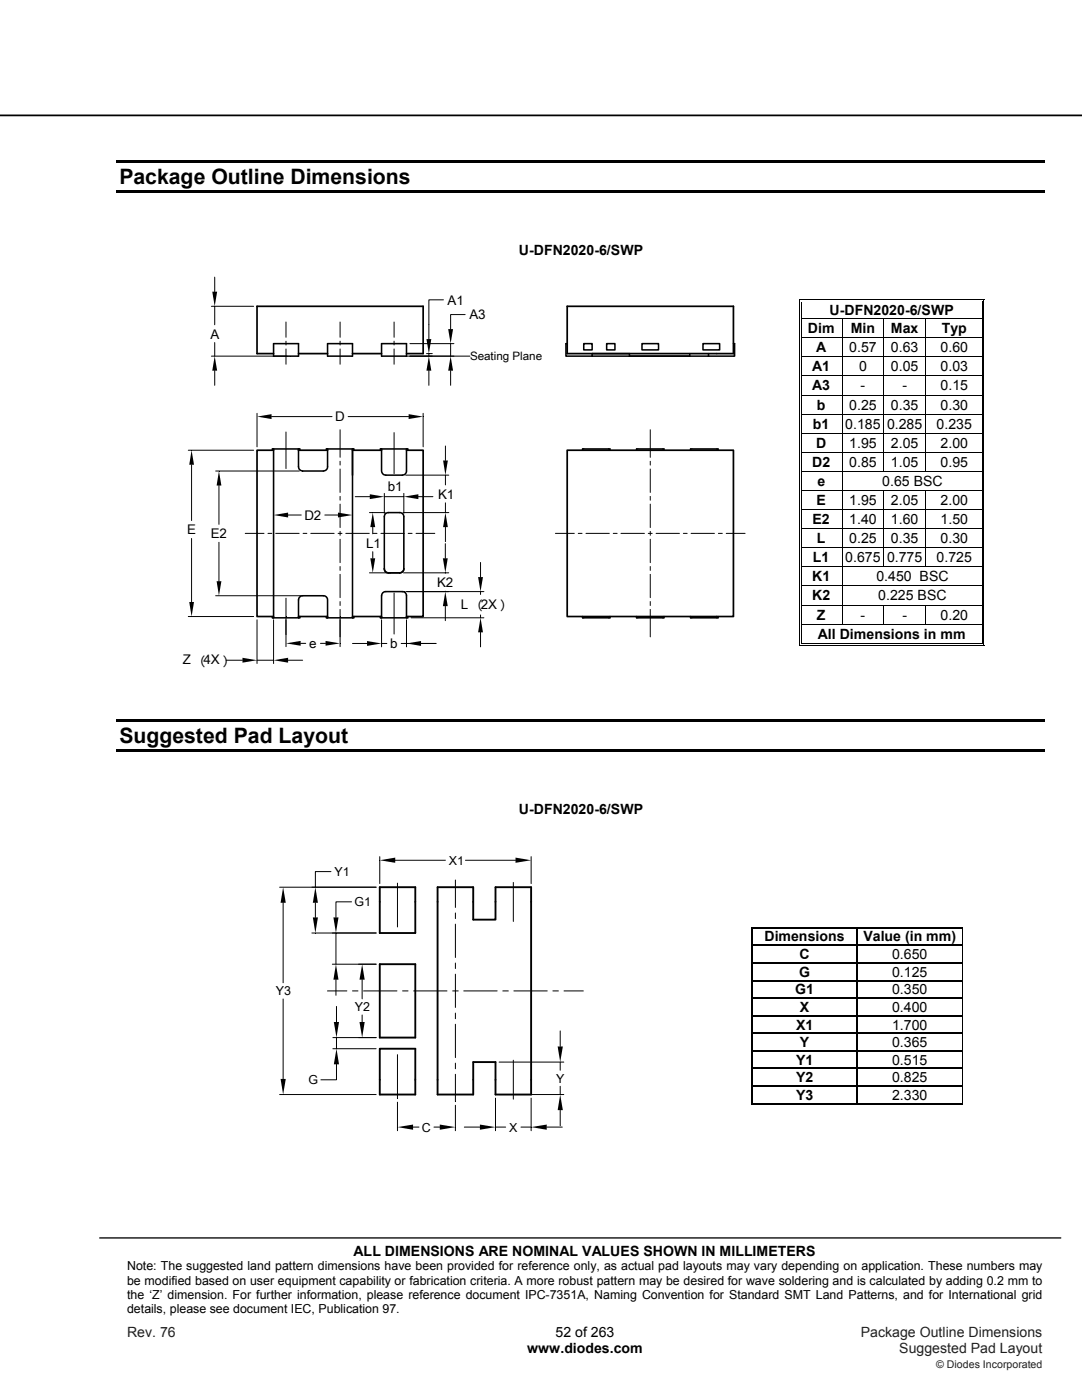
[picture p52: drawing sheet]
<svg xmlns="http://www.w3.org/2000/svg" width="216mm" height="279mm" viewBox="0 0 216 279" stroke-linecap="round" stroke-linejoin="round" font-family="sans-serif">
<defs><g id="words">
<g font-size="4.2">
<text x="23.8" y="36.7">Package Outline Dimensions</text>
<text x="23.8" y="148.4">Suggested Pad Layout</text>
</g>
<g font-size="2.8">
<text x="103.5" y="50.9">U-DFN2020-6/SWP</text>
<text x="165.5" y="62.9">U-DFN2020-6/SWP</text>
<text x="161.2" y="66.5">Dim</text>
<text x="162.9" y="70.3">A</text>
<text x="169.5" y="70.3">0.57</text>
<text x="169.8" y="66.5">Min</text>
<text x="177.8" y="66.5">Max</text>
<text x="177.8" y="70.3">0.63</text>
<text x="187.7" y="70.3">0.60</text>
<text x="187.9" y="66.5">Typ</text>
<text x="162.1" y="74.1">A1</text>
<text x="162.1" y="77.9">A3</text>
<text x="171.4" y="74.1">0</text>
<text x="171.7" y="77.9">-</text>
<text x="177.8" y="74.1">0.05</text>
<text x="180.1" y="77.9">-</text>
<text x="187.7" y="74.1">0.03</text>
<text x="187.7" y="77.9">0.15</text>
<text x="163" y="81.7">b</text>
<text x="169.5" y="81.7">0.25</text>
<text x="177.8" y="81.7">0.35</text>
<text x="187.7" y="81.7">0.30</text>
<text x="162.2" y="85.5">b1</text>
<text x="162.9" y="89.3">D</text>
<text x="168.7" y="85.5">0.185 0.285</text>
<text x="169.5" y="89.3">1.95</text>
<text x="177.8" y="89.3">2.05</text>
<text x="186.9" y="85.5">0.235</text>
<text x="187.7" y="89.3">2.00</text>
<text x="162.1" y="93.2">D2</text>
<text x="169.5" y="93.2">0.85</text>
<text x="177.8" y="93.2">1.05</text>
<text x="187.7" y="93.2">0.95</text>
<text x="162.9" y="100.8">E</text>
<text x="163.1" y="97">e</text>
<text x="169.5" y="100.8">1.95</text>
<text x="176" y="97">0.65 BSC</text>
<text x="177.8" y="100.8">2.05</text>
<text x="187.7" y="100.8">2.00</text>
<text x="162.1" y="104.6">E2</text>
<text x="169.5" y="104.6">1.40</text>
<text x="177.8" y="104.6">1.60</text>
<text x="187.7" y="104.6">1.50</text>
<text x="162.2" y="112.2">L1</text>
<text x="163" y="108.4">L</text>
<text x="168.7" y="112.2">0.675 0.775</text>
<text x="169.5" y="108.4">0.25</text>
<text x="177.8" y="108.4">0.35</text>
<text x="186.9" y="112.2">0.725</text>
<text x="187.7" y="108.4">0.30</text>
<text x="162.1" y="116">K1</text>
<text x="162.1" y="119.8">K2</text>
<text x="174.9" y="116">0.450 BSC</text>
<text x="175.3" y="119.8">0.225 BSC</text>
<text x="163" y="123.6">Z</text>
<text x="171.7" y="123.6">-</text>
<text x="180.1" y="123.6">-</text>
<text x="187.7" y="123.6">0.20</text>
<text x="163.2" y="127.4">All Dimensions in mm</text>
<text x="103.5" y="162.5">U-DFN2020-6/SWP</text>
<text x="152.5" y="187.9">Dimensions</text>
<text x="159.5" y="191.4">C</text>
<text x="172.3" y="187.9">Value (in mm)</text>
<text x="178" y="191.4">0.650</text>
<text x="159.4" y="194.9">G</text>
<text x="178" y="194.9">0.125</text>
<text x="158.7" y="198.4">G1</text>
<text x="159.6" y="202">X</text>
<text x="178" y="202">0.400</text>
<text x="178" y="198.4">0.350</text>
<text x="158.8" y="205.5">X1</text>
<text x="159.6" y="209">Y</text>
<text x="178" y="209">0.365</text>
<text x="178" y="205.5">1.700</text>
<text x="158.8" y="212.5">Y1</text>
<text x="158.8" y="216">Y2</text>
<text x="178" y="212.5">0.515</text>
<text x="178" y="216">0.825</text>
<text x="158.8" y="219.5">Y3</text>
<text x="178" y="219.5">2.330</text>
<text x="70.6" y="250.6">ALL DIMENSIONS ARE NOMINAL VALUES SHOWN IN MILLIMETERS</text>
<text x="110.9" y="266.8">52 of 263</text>
<text x="105.2" y="270.1">www.diodes.com</text>
</g>
<g font-size="2.8" fill="#231f20">
<text x="25.4" y="266.8">Rev. 76</text>
<text x="171.8" y="266.8">Package Outline Dimensions</text>
<text x="179.5" y="270.1">Suggested Pad Layout</text>
</g>
<g font-size="2.7">
<text x="89.3" y="60.8">A1</text>
<text x="93.7" y="63.7">A3</text>
<text x="42" y="67.6">A</text>
<text x="66.9" y="84.1">D</text>
<text x="77.4" y="98">b1</text>
<text x="87.4" y="99.5">K1</text>
<text x="37.3" y="106.6">E</text>
<text x="42" y="107.4">E2</text>
<text x="60.7" y="103.8">D2</text>
<text x="73" y="109.3">L1</text>
<text x="87.2" y="117.2">K2</text>
<text x="91.9" y="121.5">L</text>
<text x="95.9" y="121.5">2X</text>
<text x="96.3" y="122.2" transform="rotate(-90 96.3 122.2)">︵</text>
<text x="102" y="122.2" transform="rotate(-90 102 122.2)">︶</text>
<text x="61.7" y="129.3">e</text>
<text x="77.9" y="129.4">b</text>
<text x="36.5" y="132.5">Z</text>
<text x="40.6" y="132.5">4X</text>
<text x="40.9" y="133.3" transform="rotate(-90 40.9 133.3)">︵</text>
<text x="46.7" y="133.3" transform="rotate(-90 46.7 133.3)">︶</text>
</g>
<g font-size="2.5">
<text x="89.6" y="172.6">X1</text>
<text x="66.7" y="174.9">Y1</text>
<text x="70.7" y="180.9">G1</text>
<text x="55" y="198.6">Y3</text>
<text x="70.8" y="201.9">Y2</text>
<text x="61.6" y="216.4">G</text>
<text x="111" y="216.1">Y</text>
<text x="84.2" y="225.8">C</text>
<text x="101.6" y="225.8">X</text>
<text x="25.4" y="253.5">Note: The suggested land pattern dimensions have been provided for reference only, as actual pad layouts may vary depending on application. These numbers may</text>
<text x="25.4" y="256.4">be modified based on user equipment capability or fabrication criteria. A more robust pattern may be desired for wave soldering and is calculated by adding 0.2 mm to</text>
<text x="25.4" y="259.2">the ‘Z’ dimension. For further information, please reference document IPC-7351A, Naming Convention for Standard SMT Land Patterns, and for International grid</text>
<text x="25.4" y="262.1">details, please see document IEC, Publication 97.</text>
</g>
<text font-size="2.3" x="93.8" y="71.8">Seating Plane</text>
<text font-size="2.1" fill="#231f20" x="186.8" y="273">© Diodes Incorporated</text>
</g></defs>
<path d="M0 23h215.9" fill="none" stroke="#000" stroke-width=".35"/>
<path d="M19.9 247.1h191.8" fill="none" stroke="#000" stroke-width=".26"/>
<path d="M23.3 31.9h185.2v.5h-185.2zM23.3 38h185.2v.5h-185.2z" fill="#000"/>
<g fill="#fff">
<path d="M160 60.2h35.9v3.3h-35.9z"/>
<path d="M160 60.3h35.8v3.2h-35.8z"/>
</g>
<path d="M159.4 59.7h.6v.2h-.6zM159.4 59.7h.2v.5h-.2zM159.8 60h.2v.2h-.2z" fill="#000"/>
<path d="M160 59.8h35.9M160 60.1h35.9" fill="none" stroke="#000" stroke-width=".2"/>
<path d="M160 60.2h35.9z" fill="#fff"/>
<path d="M195.9 59.7h.5v.2h-.5zM195.9 60h.2v.2h-.2zM196.2 59.7h.2v.5h-.2z" fill="#000"/>
<path d="M159.5 60.2v3.3M159.9 60.2v3.3M196 60.2v3.3M196.3 60.2v3.3" fill="none" stroke="#000" stroke-width=".2"/>
<g fill="#fff">
<path d="M160 63.7h7.9v3.6h-7.9z"/>
<path d="M160 63.9h7.7v3.2h-7.7z"/>
<path d="M168.1 63.7h8.2v3.6h-8.2z"/>
<path d="M168.4 63.9h7.6v3.2h-7.6z"/>
<path d="M176.5 63.7h8.1v3.6h-8.1z"/>
<path d="M176.7 63.9h7.7v3.2h-7.7z"/>
</g>
<path d="M159.4 63.5h.2v.2h-.2zM159.8 63.5h.2v.2h-.2zM195.9 63.5h.2v.2h-.2zM196.2 63.5h.2v.2h-.2z" fill="#000"/>
<path d="M159.5 63.7v3.6M159.9 63.7v3.6M160 63.6h35.9M168 63.7v3.6M176.4 63.7v3.6M184.7 63.7v3.6M196 63.7v3.6M196.3 63.7v3.6" fill="none" stroke="#000" stroke-width=".2"/>
<g fill="#fff">
<path d="M160 67.5h7.9v3.6h-7.9z"/>
<path d="M160 67.7h7.7v3.3h-7.7z"/>
<path d="M168.1 67.5h8.2v3.6h-8.2z"/>
<path d="M168.4 67.7h7.6v3.3h-7.6z"/>
<path d="M176.5 67.5h8.1v3.6h-8.1z"/>
<path d="M176.7 67.7h7.7v3.3h-7.7z"/>
</g>
<path d="M159.4 67.3h.2v.2h-.2zM159.8 67.3h.2v.2h-.2zM195.9 67.3h.2v.2h-.2zM196.2 67.3h.2v.2h-.2z" fill="#000"/>
<path d="M159.5 67.5v3.6M159.9 67.5v3.6M160 67.4h35.9M168 67.5v3.6M176.4 67.5v3.6M184.7 67.5v3.6M196 67.5v3.6M196.3 67.5v3.6" fill="none" stroke="#000" stroke-width=".2"/>
<g fill="#fff">
<path d="M160 71.3h7.9v3.7h-7.9z"/>
<path d="M160 71.5h7.7v3.3h-7.7z"/>
<path d="M168.1 71.3h8.2v3.7h-8.2z"/>
<path d="M168.4 71.5h7.6v3.3h-7.6z"/>
<path d="M176.5 71.3h8.1v3.7h-8.1z"/>
<path d="M176.7 71.5h7.7v3.3h-7.7z"/>
</g>
<path d="M159.4 71.1h.2v.2h-.2zM159.8 71.1h.2v.2h-.2zM195.9 71.1h.2v.2h-.2zM196.2 71.1h.2v.2h-.2z" fill="#000"/>
<path d="M159.5 71.3v3.7M159.9 71.3v3.7M160 71.2h35.9M168 71.3v3.7M176.4 71.3v3.7M184.7 71.3v3.7M196 71.3v3.7M196.3 71.3v3.7" fill="none" stroke="#000" stroke-width=".2"/>
<g fill="#fff">
<path d="M160 75.1h7.9v3.7h-7.9z"/>
<path d="M160 75.3h7.7v3.3h-7.7z"/>
<path d="M168.1 75.1h8.2v3.7h-8.2z"/>
<path d="M168.4 75.3h7.6v3.3h-7.6z"/>
<path d="M176.5 75.1h8.1v3.7h-8.1z"/>
<path d="M176.7 75.3h7.7v3.3h-7.7z"/>
</g>
<path d="M159.4 75h.2v.1h-.2zM159.8 75h.2v.1h-.2zM195.9 75h.2v.1h-.2zM196.2 75h.2v.1h-.2z" fill="#000"/>
<path d="M159.5 75.1v3.7M159.9 75.1v3.7M160 75h35.9M168 75.1v3.7M176.4 75.1v3.7M184.7 75.1v3.7M196 75.1v3.7M196.3 75.1v3.7" fill="none" stroke="#000" stroke-width=".2"/>
<g fill="#fff">
<path d="M160 78.9h7.9v3.7h-7.9z"/>
<path d="M160 79.1h7.7v3.3h-7.7z"/>
<path d="M168.1 78.9h8.2v3.7h-8.2z"/>
<path d="M168.4 79.1h7.6v3.3h-7.6z"/>
<path d="M176.5 78.9h8.1v3.7h-8.1z"/>
<path d="M176.7 79.1h7.7v3.3h-7.7z"/>
</g>
<path d="M159.4 78.8h.2v.1h-.2zM159.8 78.8h.2v.1h-.2zM195.9 78.8h.2v.1h-.2zM196.2 78.8h.2v.1h-.2zM159.4 82.6h.2v.1h-.2zM159.4 86.4h.2v.2h-.2zM159.8 82.6h.2v.1h-.2zM159.8 86.4h.2v.2h-.2zM195.9 82.6h.2v.1h-.2zM195.9 86.4h.2v.2h-.2zM196.2 82.6h.2v.1h-.2zM196.2 86.4h.2v.2h-.2z" fill="#000"/>
<g fill="none" stroke="#000" stroke-width=".2">
<path d="M159.5 78.9v3.7M159.9 78.9v3.7M160 78.8h35.9M168 78.9v3.7M176.4 78.9v3.7M184.7 78.9v3.7M196 78.9v3.7M196.3 78.9v3.7M159.5 82.7v3.7M159.5 86.6v3.6M159.9 82.7v3.7M159.9 86.6v3.6"/>
<path d="M160 82.7h35.9M160 86.5h35.9M168 82.7v3.7M168 86.6v3.6M176.4 82.7v3.7M176.4 86.6v3.6M184.7 82.7v3.7M184.7 86.6v3.6M196 82.7v3.7M196 86.6v3.6M196.3 82.7v3.7M196.3 86.6v3.6"/>
</g>
<g fill="#fff">
<path d="M160 90.4h7.9v3.6h-7.9z"/>
<path d="M160 90.6h7.7v3.2h-7.7z"/>
<path d="M168.1 90.4h8.2v3.6h-8.2z"/>
<path d="M168.4 90.6h7.6v3.2h-7.6z"/>
<path d="M176.5 90.4h8.1v3.6h-8.1z"/>
<path d="M176.7 90.6h7.7v3.2h-7.7z"/>
</g>
<path d="M159.4 90.2h.2v.2h-.2zM159.8 90.2h.2v.2h-.2zM195.9 90.2h.2v.2h-.2zM196.2 90.2h.2v.2h-.2z" fill="#000"/>
<path d="M159.5 90.4v3.6M159.9 90.4v3.6M160 90.3h35.9M168 90.4v3.6M176.4 90.4v3.6M184.7 90.4v3.6M196 90.4v3.6M196.3 90.4v3.6" fill="none" stroke="#000" stroke-width=".2"/>
<g fill="#fff">
<path d="M160 94.2h7.9v3.6h-7.9z"/>
<path d="M160 94.4h7.7v3.2h-7.7z"/>
<path d="M168.1 94.2h27.8v3.6h-27.8z"/>
<path d="M168.4 94.4h27.4v3.2h-27.4z"/>
</g>
<path d="M159.4 94h.2v.2h-.2zM159.8 94h.2v.2h-.2zM195.9 94h.2v.2h-.2zM196.2 94h.2v.2h-.2z" fill="#000"/>
<path d="M159.5 94.2v3.6M159.9 94.2v3.6M160 94.1h35.9M168 94.2v3.6M196 94.2v3.6M196.3 94.2v3.6" fill="none" stroke="#000" stroke-width=".2"/>
<g fill="#fff">
<path d="M160 98h7.9v3.6h-7.9z"/>
<path d="M160 98.2h7.7v3.2h-7.7z"/>
<path d="M168.1 98h8.2v3.6h-8.2z"/>
<path d="M168.4 98.2h7.6v3.2h-7.6z"/>
<path d="M176.5 98h8.1v3.6h-8.1z"/>
<path d="M176.7 98.2h7.7v3.2h-7.7z"/>
</g>
<path d="M159.4 97.8h.2v.2h-.2zM159.8 97.8h.2v.2h-.2zM195.9 97.8h.2v.2h-.2zM196.2 97.8h.2v.2h-.2z" fill="#000"/>
<path d="M159.5 98v3.6M159.9 98v3.6M160 97.9h35.9M168 98v3.6M176.4 98v3.6M184.7 98v3.6M196 98v3.6M196.3 98v3.6" fill="none" stroke="#000" stroke-width=".2"/>
<g fill="#fff">
<path d="M160 101.8h7.9v3.6h-7.9z"/>
<path d="M160 102h7.7v3.2h-7.7z"/>
<path d="M168.1 101.8h8.2v3.6h-8.2z"/>
<path d="M168.4 102h7.6v3.2h-7.6z"/>
<path d="M176.5 101.8h8.1v3.6h-8.1z"/>
<path d="M176.7 102h7.7v3.2h-7.7z"/>
</g>
<path d="M159.4 101.6h.2v.2h-.2zM159.8 101.6h.2v.2h-.2zM195.9 101.6h.2v.2h-.2zM196.2 101.6h.2v.2h-.2z" fill="#000"/>
<path d="M159.5 101.8v3.6M159.9 101.8v3.6M160 101.7h35.9M168 101.8v3.6M176.4 101.8v3.6M184.7 101.8v3.6M196 101.8v3.6M196.3 101.8v3.6" fill="none" stroke="#000" stroke-width=".2"/>
<g fill="#fff">
<path d="M160 105.6h7.9v3.6h-7.9z"/>
<path d="M160 105.8h7.7v3.3h-7.7z"/>
</g>
<path d="M159.4 105.4h.2v.2h-.2zM159.8 105.4h.2v.2h-.2zM195.9 105.4h.2v.2h-.2zM196.2 105.4h.2v.2h-.2z" fill="#000"/>
<path d="M159.5 105.6v3.6M159.9 105.6v3.6M160 105.5h35.9M168 105.6v3.6M176.4 105.6v3.6M184.7 105.6v3.6M196 105.6v3.6M196.3 105.6v3.6" fill="none" stroke="#000" stroke-width=".2"/>
<g fill="#fff">
<path d="M160 109.4h7.9v3.7h-7.9z"/>
<path d="M160 109.6h7.7v3.3h-7.7z"/>
</g>
<path d="M159.4 109.2h.2v.2h-.2zM159.8 109.2h.2v.2h-.2zM195.9 109.2h.2v.2h-.2zM196.2 109.2h.2v.2h-.2z" fill="#000"/>
<path d="M159.5 109.4v3.7M159.9 109.4v3.7M160 109.3h35.9M168 109.4v3.7M176.4 109.4v3.7M184.7 109.4v3.7M196 109.4v3.7M196.3 109.4v3.7" fill="none" stroke="#000" stroke-width=".2"/>
<g fill="#fff">
<path d="M160 113.2h7.9v3.7h-7.9z"/>
<path d="M160 113.4h7.7v3.3h-7.7z"/>
</g>
<path d="M159.4 113.1h.2v.1h-.2zM159.8 113.1h.2v.1h-.2zM195.9 113.1h.2v.1h-.2zM196.2 113.1h.2v.1h-.2z" fill="#000"/>
<path d="M159.5 113.2v3.7M159.9 113.2v3.7M160 113.1h35.9M168 113.2v3.7M196 113.2v3.7M196.3 113.2v3.7" fill="none" stroke="#000" stroke-width=".2"/>
<g fill="#fff">
<path d="M160 117h7.9v3.7h-7.9z"/>
<path d="M160 117.2h7.7v3.3h-7.7z"/>
</g>
<path d="M159.4 116.9h.2v.1h-.2zM159.8 116.9h.2v.1h-.2zM195.9 116.9h.2v.1h-.2zM196.2 116.9h.2v.1h-.2z" fill="#000"/>
<path d="M159.5 117v3.7M159.9 117v3.7M160 116.9h35.9M168 117v3.7M196 117v3.7M196.3 117v3.7" fill="none" stroke="#000" stroke-width=".2"/>
<g fill="#fff">
<path d="M160 120.8h7.9v3.7h-7.9z"/>
<path d="M160 121h7.7v3.3h-7.7z"/>
</g>
<path d="M159.4 120.7h.2v.1h-.2zM159.8 120.7h.2v.1h-.2zM195.9 120.7h.2v.1h-.2zM196.2 120.7h.2v.1h-.2z" fill="#000"/>
<path d="M159.5 120.8v3.7M159.9 120.8v3.7M160 120.8h35.9M168 120.8v3.7M176.4 120.8v3.7M184.7 120.8v3.7M196 120.8v3.7M196.3 120.8v3.7" fill="none" stroke="#000" stroke-width=".2"/>
<g fill="#fff">
<path d="M160 124.7h35.9v3.6h-35.9z"/>
<path d="M160 124.8h35.8v3.3h-35.8z"/>
</g>
<g fill="#000">
<path d="M159.4 124.5h.2v.2h-.2zM159.4 128.7h.6v.1h-.6zM159.8 124.5h.2v.2h-.2zM159.8 128.3h.2v.2h-.2zM195.9 124.5h.2v.2h-.2zM195.9 128.7h.5v.1h-.5zM195.9 128.3h.2v.2h-.2zM196.2 124.5h.2v.2h-.2zM196.2 128.3h.2v.5h-.2zM23.3 143.5h185.2v.5h-185.2zM23.3 149.6h185.2v.5h-185.2zM149.9 185l.1 .3z"/>
<path d="M149.9 185l.3 .1zM149.9 188.6l.1 .2zM149.9 192.1l.1 .2zM149.9 195.6l.1 .2zM149.9 199.1l.1 .2zM150.1 185.2l.1 .1zM150.1 188.6l.1 .2zM150.1 192.1l.1 .2zM150.1 195.6l.1 .2zM150.1 199.1l.1 .2zM170.9 185.3h.3zM170.9 185l.3 .1z"/>
<path d="M170.9 185.2l.3 .1zM170.9 188.6h.3v.2h-.3zM170.9 192.1h.3v.2h-.3zM170.9 195.6h.3v.2h-.3zM170.9 199.1h.3v.2h-.3zM191.9 185l.3 .1zM191.9 185.2l.1 .1zM191.9 188.6l.1 .2zM191.9 192.1l.1 .2zM191.9 195.6l.1 .2zM191.9 199.1l.1 .2zM192.1 185l.1 .3z"/>
<path d="M192.1 188.6l.1 .2zM192.1 192.1l.1 .2zM192.1 195.6l.1 .2zM192.1 199.1l.1 .2zM149.9 202.6l.1 .3zM149.9 206.1l.1 .3zM149.9 209.6l.1 .3zM149.9 213.1l.1 .3zM149.9 216.6l.1 .3zM150.1 202.6l.1 .3zM150.1 206.1l.1 .3zM150.1 209.6l.1 .3z"/>
<path d="M150.1 213.1l.1 .3zM150.1 216.6l.1 .3zM170.9 202.6h.3v.3h-.3zM170.9 206.1h.3v.3h-.3zM170.9 209.6h.3v.3h-.3zM170.9 213.1h.3v.3h-.3zM170.9 216.6h.3v.3h-.3zM191.9 202.6l.1 .3zM191.9 206.1l.1 .3zM191.9 209.6l.1 .3zM191.9 213.1l.1 .3zM191.9 216.6l.1 .3z"/>
<path d="M192.1 202.6l.1 .3zM192.1 206.1l.1 .3zM192.1 209.6l.1 .3zM192.1 213.1l.1 .3zM192.1 216.6l.1 .3zM149.9 220.3l.3 .1zM150.1 220.2h.1zM191.9 220.3l.3 .1zM191.9 220.2h.1zM192.1 220.2l.1 .2z"/>
</g>
<g fill="none" stroke="#000" stroke-width=".2">
<path d="M42.8 55.3v2.9M88.5 59.8h-2.9v7.9M42.2 71.1h15.1M42.2 61.1h8.4M42.8 61.1v3.7M42.8 68.4v2.7M42.8 74v2.9M57.1 64.3v3M57.1 68.1v.8M57.1 69.6v3.1M67.9 64.3v3M67.9 68.1v.8"/>
<path d="M67.9 69.6v3.1M78.6 64.3v3M78.6 68.1v.8M78.6 69.6v3.1M81.1 71.1h12.7M81.8 68.6h8.8M85.1 70.6h1.2M85.6 70.6v.5M85.6 74v2.9M89.9 68.6v2.5M89.9 74v2.9M92.8 62.8h-2.9v2.9"/>
<path d="M37.6 89.9h13M38.2 92.8v11.1M43 94h16.7M43.7 96.9v7.7M51.3 82.5v6.7M54.2 83.1h12.1M57.1 86.2v7.3M67.9 85.8v5.5M67.9 92.1v.7M67.9 93.6v4.7M67.9 99.1v.7M69.5 83.1h12"/>
<path d="M70.9 99.1h2.9M76.7 98.5v3.9M76.7 99.1h3.9M78.6 86.3v8.2M80.6 98.5v3.9M81 94.8h8.6M83.5 99.1h2.9M84.4 82.5v6.7M88.9 89v2.9M88.9 94.8v2M129.8 85.8v5.5M129.8 92.1v.7"/>
<path d="M129.8 93.6v4.7M129.8 99.1v.7M38.2 107.5v12.6M43 118.9h17.1M43.7 108.2v7.8M48.9 106.4h3.8M53.5 106.4h.8M54.6 103.4h.1M55 106.4h4.7M57.1 119.4v9.7M57.5 102.8h2.6M60.5 106.4h.7"/>
<path d="M62 106.4h4.7M64.8 102.8h2.6M67.5 106.4h.7M67.9 100.6v4.7M67.9 106v.8M67.9 107.6v4.7M67.9 113.1v.7M67.9 114.6v4.7M69 106.4h4.7M70.3 102.1v.1M73.7 114.3h4.3M73.7 102.3h3.2"/>
<path d="M74.4 105.2v1.3M74.4 110.1v1.3M74.5 106.4h.7M76 106.4h4.7M78.6 118.4v8.1M80.4 102.3h9.2M80.5 114.3h9M81 118.1h15.6M81.4 106.4h.8M83 106.4h3.8M88.9 108.5v2.9M88.9 114.3v.1"/>
<path d="M88.9 118v.1M88.9 100.4v1.9M88.9 105.2v2.9M95.9 112.2v3M95.9 118.1v.5M110.8 106.4h3.8M115.4 106.4h.7M116.9 106.4h4.7M122.4 106.4h.7M123.9 106.4h4.7M129.3 106.4h.8M129.8 100.6v4.7"/>
<path d="M129.8 106v.8M129.8 107.6v4.7M129.8 113.1v.7M129.8 114.6v4.7M130.9 106.4h4.7M136.4 106.4h.7M137.9 106.4h4.7M143.3 106.4h.8M144.9 106.4h3.8M37.6 123h13M45.1 131.8h3.3M51.3 123.7v8.7"/>
<path d="M51.3 131.8h3.3M54.6 123.7v8.7M57.5 131.8h2.9M60 128.4h1M63.9 128.4h1.1M67.9 120.1v.7M67.9 121.6v7.5M70.3 128.4h2.9M76.1 128.4h1.1M76.1 123.7v5.4M81.1 123.7v5.4M82 123.3h14.6"/>
<path d="M87 128.4h-6.9M88.9 121v2.9M95.9 122.7v.6M95.9 126.2v2.9M129.8 120.1v.7M129.8 121.6v5.5M159.5 124.7v4.1M159.9 124.7v3.6M160 124.6h35.9M160 128.7h35.9M160 128.4h35.9M196 124.7v3.6"/>
<path d="M196.3 124.7v3.6M55.8 177.1h19.3M66 173.9h-3.1v3.2M70.1 180h-3.1v3.1M75.8 171v5.3M78.9 171.7h10M79.3 176.3v8.7M90.9 175.6v5.5M92.9 171.7h10M102.4 176.1v7.8M106 171v5.3M56.5 180.2v15.9"/>
<path d="M56.5 199.4v15.9M62.2 186.2h12.9M62.9 180.2v2.9M65.3 197.8h3.9M66.3 192.4h8.8M67 186.2v6.2M67 195.5v3.1M70.3 197.8h1.1M72.3 195.5v3.8M72.5 197.8h6.7M80.3 197.8h1.1M82.5 197.8h6.7"/>
<path d="M90.3 197.8h1.1M90.9 182.2v1.1M90.9 184.4v6.7M90.9 192.2v1.1M90.9 194.4v6.7M92.5 197.8h6.7M100.3 197.8h1.1M102.5 197.8h6.7M110.3 197.8h1.1M112.5 197.8h3.9M150 185.3v3.3M150 188.8v3.3"/>
<path d="M150 192.3v3.3M150 195.8v3.3M150 199.3v3.3M150.2 185.3v3.3M150.2 188.8v3.3M150.2 192.3v3.3M150.2 195.8v3.3M150.2 199.3v3.3M150.2 185.1h20.7M150.2 185.3h20.7M171.2 185.1h20.7M171.2 185.3h20.7"/>
<path d="M192 185.3v3.3M192 188.8v3.3M192 192.3v3.3M192 195.8v3.3M192 199.3v3.3M192.1 185.3v3.3M192.1 188.8v3.3M192.1 192.3v3.3M192.1 195.8v3.3M192.1 199.3v3.3M55.8 218.4h19.3M66.4 207.1h8.7"/>
<path d="M66.4 209.3h8.7M67.1 212.4v3.1h-3.1M67.1 200.9v3.1M67.1 207.1v2.2M72.3 202.6v1.4M79.3 210.5v8.7M79.3 220v5.7M90.9 202.2v1.1M90.9 204.4v6.7M90.9 212.2v1.1M90.9 214.4v5.5M98.9 219.2v6.5"/>
<path d="M99.6 218.4h12.9M99.6 212h12.9M102.4 211.6v7.8M106 219.2v6.5M111.8 205.7v3.2M111.8 212v1.6M111.8 216.8v1.6M150 202.9v3.2M150 206.4v3.2M150 209.9v3.2M150 213.4v3.2M150 216.9v3.5"/>
<path d="M150.2 202.9v3.2M150.2 206.4v3.2M150.2 209.9v3.2M150.2 213.4v3.2M150.2 216.9v3.3M192 202.9v3.2M192 206.4v3.2M192 209.9v3.2M192 213.4v3.2M192 216.9v3.3M192.1 202.9v3.2M192.1 206.4v3.2"/>
<path d="M192.1 209.9v3.2M192.1 213.4v3.2M192.1 216.9v3.3M82.4 224.9h1.2M86.6 224.9h1.2M90.9 220.6v5.1M92.6 224.9h3.2M98.9 224.9h2M103.9 224.9h2.1M109.1 224.9h3.1M111.8 221.6v3.1M150.2 220.4h41.7"/>
<path d="M150.2 220.2h20.7M171.2 220.2h20.7"/>
</g>
<g fill="none" stroke="#000" stroke-width=".25">
<path d="M150.2 188.7h20.7M150.2 192.2h20.7M150.2 195.7h20.7M150.2 199.2h20.7M171 185.3v3.3M171 188.8v3.3M171 192.3v3.3M171 195.8v3.3M171 199.3v3.3M171.2 188.7h20.7M171.2 192.2h20.7M171.2 195.7h20.7"/>
<path d="M171.2 199.2h20.7M150.2 202.7h20.7M150.2 206.2h20.7M150.2 209.7h20.7M150.2 213.2h20.7M150.2 216.7h20.7M171 202.9v3.2M171 206.4v3.2M171 209.9v3.2M171 213.4v3.2M171 216.9v3.3M171.2 202.7h20.7"/>
<path d="M171.2 206.2h20.7M171.2 209.7h20.7M171.2 213.2h20.7M171.2 216.7h20.7"/>
</g>
<g fill="#000">
<path d="M42.4 58.2h.9l-.5 2.9zM42.8 71.1l.5 2.9h-.9zM85.6 71.1l.5 2.9h-1zM85.1 67.7h1l-.5 2.9zM89.9 71.1l.5 2.9h-1zM89.4 65.7h1l-.5 2.9zM38.2 89.9l.5 2.9h-.9zM43.7 94l.5 2.9h-1zM51.3 83.1l2.9-.4v.9zM73.8 98.6l2.9 .5-2.9 .5zM81.5 82.7l2.9 .4-2.9 .5zM80.6 99.1l2.9-.5v1z"/>
<path d="M88.4 91.9h1l-.5 2.9zM43.2 116h1l-.5 2.9zM54.6 102.8l2.9-.5v1zM67.4 102.3l2.9 .5-2.9 .5zM73.9 111.4h1l-.5 2.9zM74.4 102.3l.5 2.9h-1zM88.4 111.4h.9l-.4 2.9zM88.9 102.3l.5 2.9h-1zM95.4 115.2h1l-.5 2.9zM37.8 120.1h.9l-.5 2.9zM48.4 131.3l2.9 .5-2.9 .4zM54.6 131.8l2.9-.5v.9z"/>
<path d="M57.1 128.4l2.9-.5v1zM65 127.9l2.9 .5-2.9 .5zM73.2 127.9l2.9 .5-2.9 .5zM81.1 128.4l2.9-.5v1zM88.9 118.1l.4 2.9h-.9zM95.9 123.3l.5 2.9h-1zM75.8 171.7l3.1-.5v1zM102.9 171.2l3.1 .5-3.1 .5zM56.5 177.1l.5 3.1h-1zM62.9 177.1l.5 3.1h-1zM62.4 183.1h1l-.5 3.1zM67 192.4l.5 3.1h-1z"/>
<path d="M66.5 183.1h1l-.5 3.1zM72.3 192.4l.5 3.1h-1.1zM56 215.3h1l-.5 3.1zM66.6 204h1l-.5 3.1zM67.1 209.3l.5 3.1h-1zM71.7 204h1.1l-.5 3.1zM111.3 208.9h1l-.5 3.1zM79.3 224.9l3.1-.5v1.1zM87.8 224.4l3.1 .5-3.1 .6zM95.8 224.4l3.1 .5-3.1 .6zM106 224.9l3.1-.5v1.1zM111.8 218.4l.5 3.2h-1z"/>
</g>
<path d="M54.6 70.6h-3.3v-9.5h33.1v9.5h-3.3M59.6 70.6h5.8M70.3 70.6h5.8M113.2 61.1h33.1v9.5h-33.1zM54.6 89.9h-3.3v33.1h3.3M59.6 89.9h5.8M70.3 89.9h5.8M81.1 89.9h3.3v33.1h-3.3M113.2 89.9h33.1v33.1h-33.1zM59.6 123h5.8M70.3 123h5.8" fill="none" stroke="#000" stroke-width=".34"/>
<g fill="none" stroke="#000" stroke-width=".31">
<path d="M54.6 68.6h5v2.5h-5zM65.4 68.6h4.9v2.5h-4.9zM76.1 68.6h5v2.5h-5zM113.2 68.6h-.3v2.5h5.3M116.5 68.6h1.7v1.2h-1.7zM118.2 71.1h23.2M118.2 71.1v-.5h7.4v.5M121.1 68.6h1.6v1.2h-1.6zM128.1 68.6h3.3v1.2h-3.3zM137.6 70.6v.5M140.3 68.6h3.3v1.2h-3.3zM141.4 70.6v.5"/>
<path d="M146.3 68.6h.3v2.5h-5.2M54.4 89.9v-.3h5.4v.3M54.6 89.6v33.7M59.6 89.6v3.8l.2 .3 .6 .3h4.1l.6-.3 .3-.5v-3.6M65.1 89.9v-.3h5.5v.3M70.3 89.6v33.7M75.9 89.9v-.3h5.5v.3M81.1 89.6v4.6l-.4 .5-.4 .1h-3.3l-.6-.2-.3-.6v-4.4M116.2 89.9v-.3h5.5v.3M127 89.9v-.3h5.5v.3M137.8 89.9v-.3h5.5v.3M76.7 113.5l.2 .6 .4 .2h2.5"/>
<path d="M76.7 113.5v-10.6l.2-.4 .4-.2h2.7l.5 .4 .1 .4v10.4l-.3 .6-.5 .2M54.4 123v.3h5.4v-.3M59.6 123.3v-3.6l.2-.6 .6-.2h4.1l.6 .2 .3 .6v3.6M65.1 123v.3h5.5v-.3M75.9 123v.3h5.5v-.3M81.1 123.3v-4.4l-.2-.6-.6-.2h-3.3l-.6 .2-.3 .6v4.4M116.2 123v.3h5.5v-.3M127 123v.3h5.5v-.3M137.8 123v.3h5.5v-.3"/>
</g>
<path d="M75.8 177.1h7.1v9.1h-7.1zM87.3 177.1h7.1v6.4h4.5v-6.4h7.1v41.3h-7.1v-6.4h-4.5v6.4h-7.1zM75.8 192.4h7.1v14.7h-7.1zM75.8 209.3h7.1v9.1h-7.1z" fill="none" stroke="#000" stroke-width=".38"/>
<use href="#words"/>
</svg>
